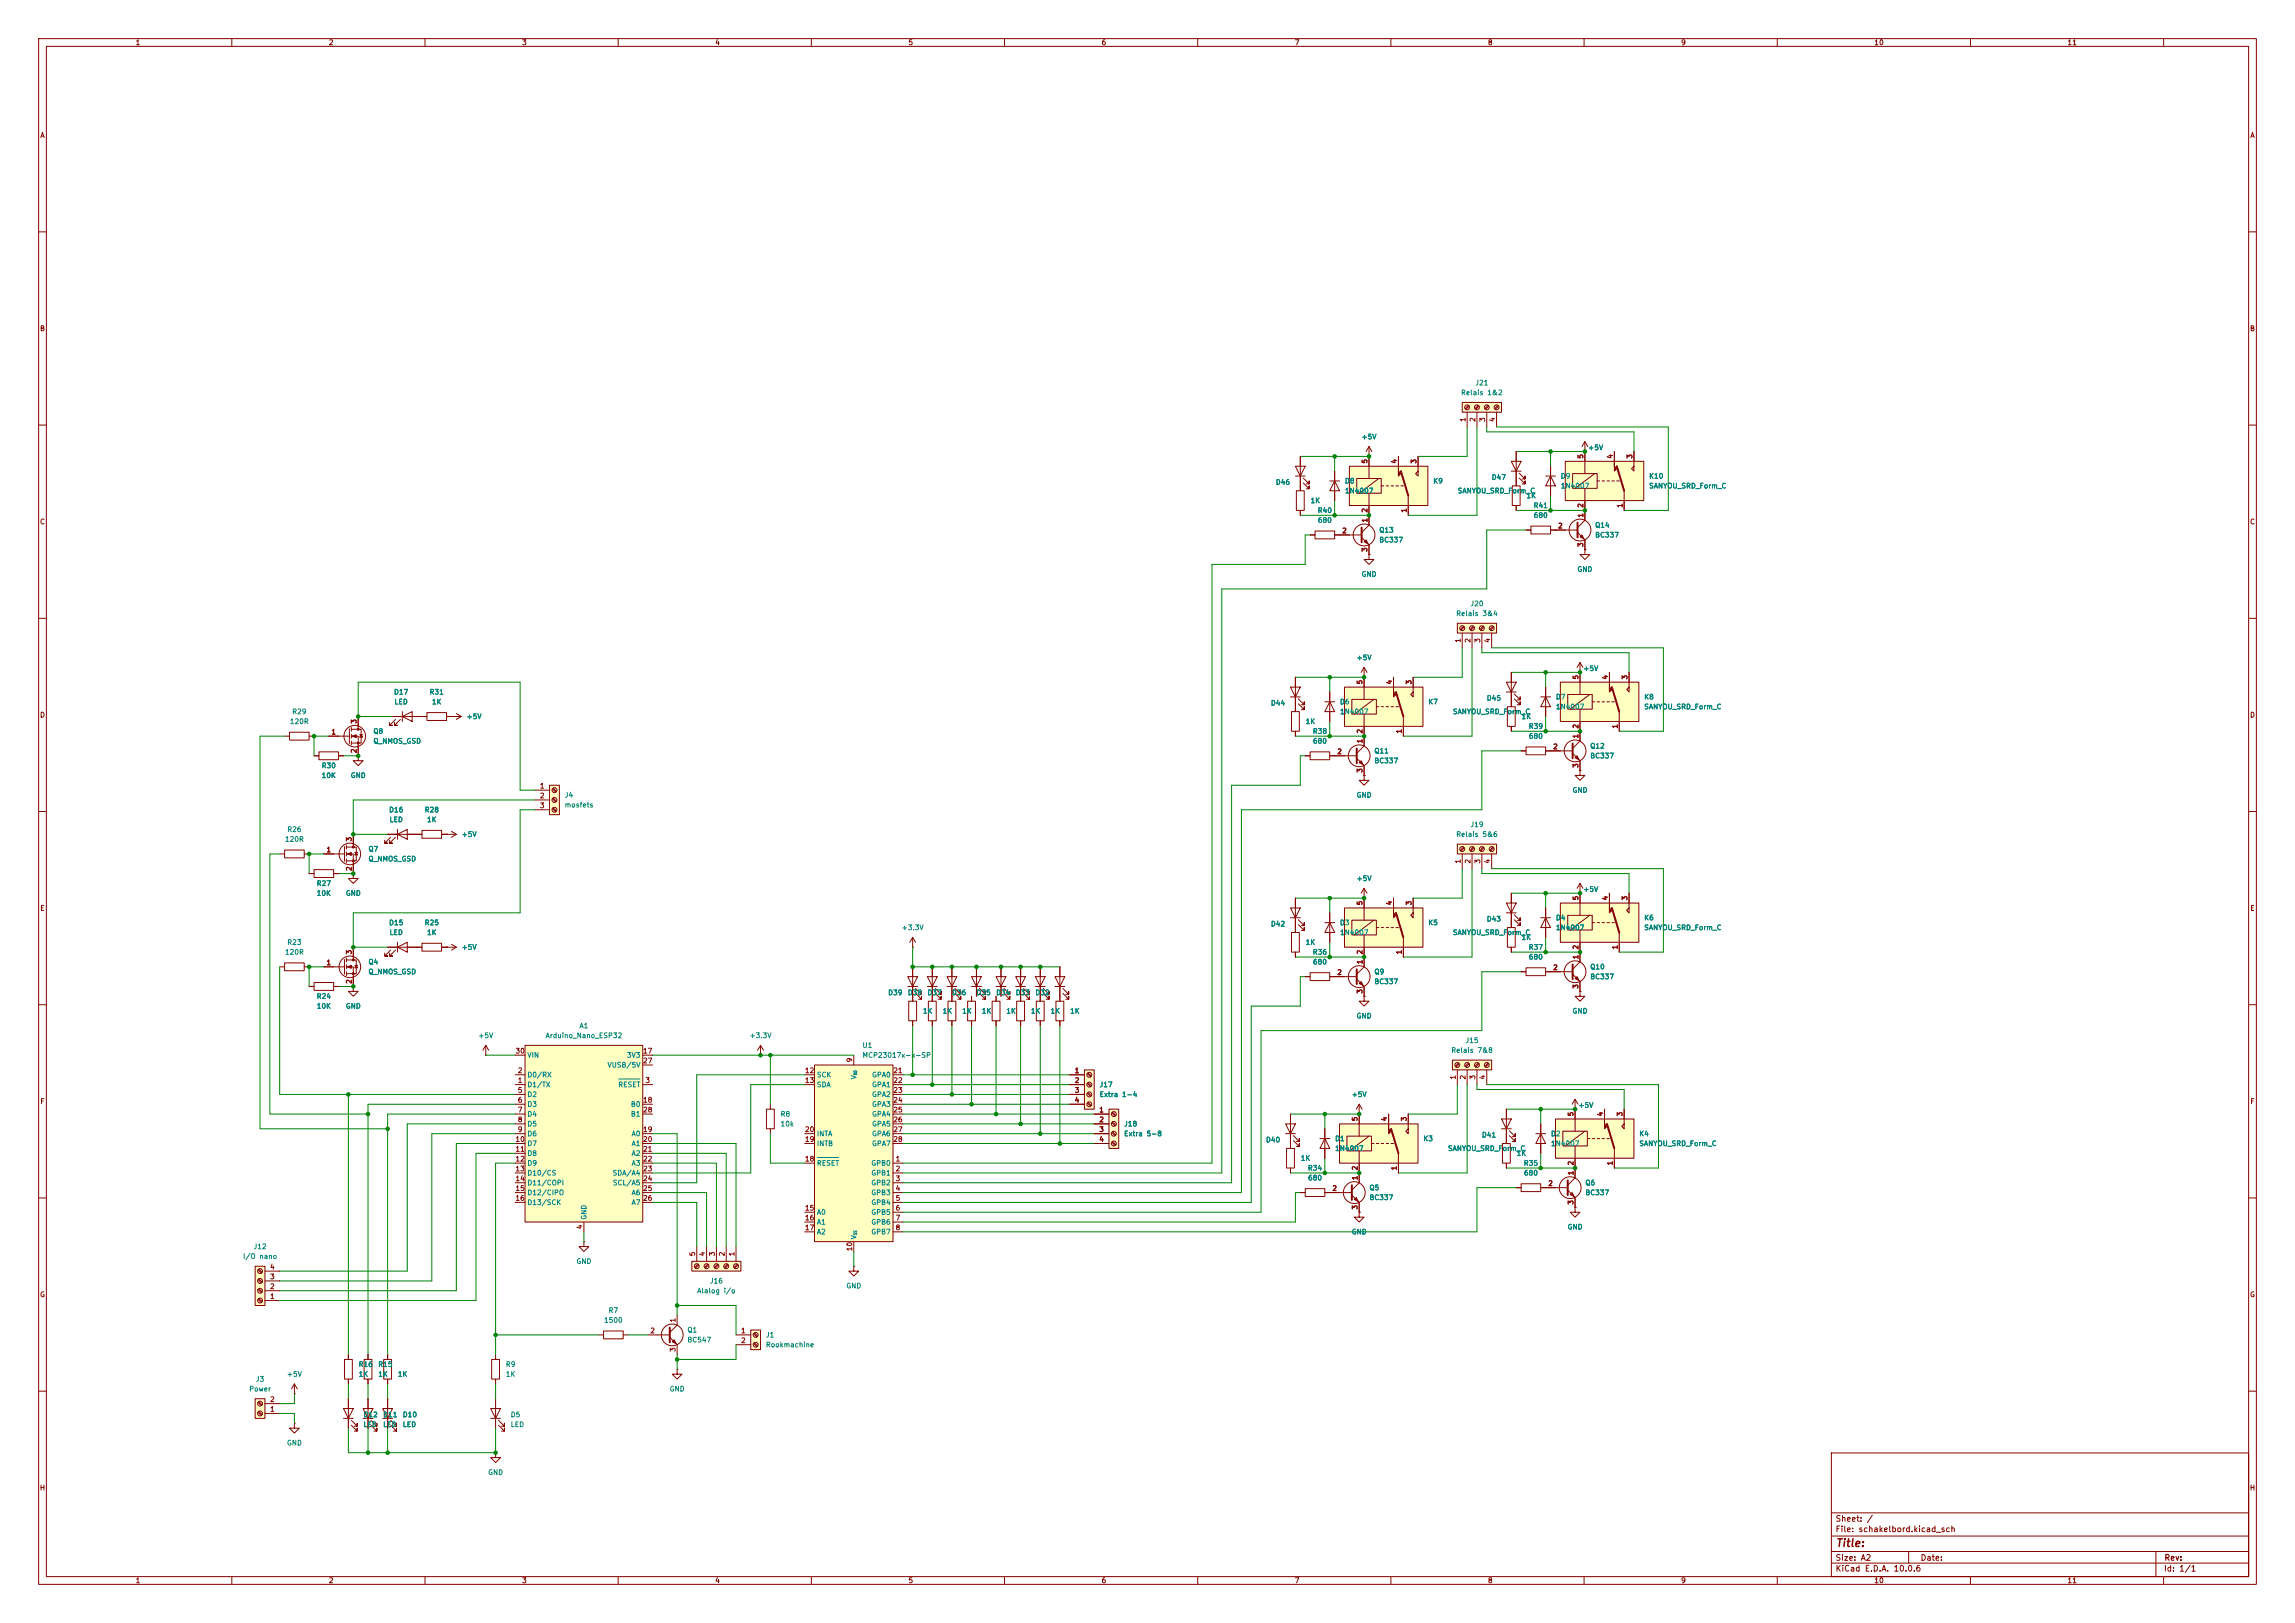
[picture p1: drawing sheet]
<svg xmlns="http://www.w3.org/2000/svg" width="594mm" height="420mm" viewBox="0 0 594 420" stroke-linecap="round" stroke-linejoin="round" font-family="sans-serif">
<defs><g id="words">
<text font-size="2" fill="#840000" x="475" y="400.8">Title:</text>
<g font-size="1.5" fill="#840000">
<text x="475" y="394.1">Sheet: /</text>
<text x="475" y="396.8">File: schakelbord.kicad_sch</text>
<text x="475" y="407">KiCad E.D.A. 10.0.6</text>
<text x="475" y="404.2">Size: A2</text>
<text x="497" y="404.2">Date:</text>
<text x="560" y="407">Id: 1/1</text>
<text x="560.1" y="404.2">Rev:</text>
</g>
<g font-size="1.3" fill="#840000">
<text x="35" y="12">1</text>
<text x="85" y="12">2</text>
<text x="135" y="12">3</text>
<text x="185" y="12">4</text>
<text x="235" y="12">5</text>
<text x="285" y="12">6</text>
<text x="335" y="12">7</text>
<text x="385" y="12">8</text>
<text x="435" y="12">9</text>
<text x="485" y="12">10</text>
<text x="535" y="12">11</text>
<text x="10.3" y="36">A</text>
<text x="582.3" y="36">A</text>
<text x="10.2" y="86">B</text>
<text x="582.2" y="86">B</text>
<text x="379.6" y="109.3" transform="rotate(-90 379.6 109.3)">1</text>
<text x="382.1" y="109.3" transform="rotate(-90 382.1 109.3)">2</text>
<text x="384.7" y="109.3" transform="rotate(-90 384.7 109.3)">3</text>
<text x="387.2" y="109.3" transform="rotate(-90 387.2 109.3)">4</text>
<text x="410.1" y="118.8" transform="rotate(-90 410.1 118.8)">5</text>
<text x="417.7" y="118.8" transform="rotate(-90 417.7 118.8)">4</text>
<text x="422.8" y="118.8" transform="rotate(-90 422.8 118.8)">3</text>
<text x="354.2" y="120.1" transform="rotate(-90 354.2 120.1)">5</text>
<text x="361.8" y="120.1" transform="rotate(-90 361.8 120.1)">4</text>
<text x="366.9" y="120.1" transform="rotate(-90 366.9 120.1)">3</text>
<text x="410.1" y="131.5" transform="rotate(-90 410.1 131.5)">2</text>
<text x="420.2" y="131.5" transform="rotate(-90 420.2 131.5)">1</text>
<text x="10.2" y="136">C</text>
<text x="354.2" y="135.4" transform="rotate(-90 354.2 135.4)">1</text>
<text x="354.2" y="132.8" transform="rotate(-90 354.2 132.8)">2</text>
<text x="364.4" y="132.8" transform="rotate(-90 364.4 132.8)">1</text>
<text x="403.1" y="137">2</text>
<text x="410.1" y="134.1" transform="rotate(-90 410.1 134.1)">1</text>
<text x="582.2" y="136">C</text>
<text x="347.2" y="138.3">2</text>
<text x="354.2" y="143" transform="rotate(-90 354.2 143)">3</text>
<text x="410.1" y="141.7" transform="rotate(-90 410.1 141.7)">3</text>
<text x="378.3" y="166.5" transform="rotate(-90 378.3 166.5)">1</text>
<text x="380.9" y="166.5" transform="rotate(-90 380.9 166.5)">2</text>
<text x="383.4" y="166.5" transform="rotate(-90 383.4 166.5)">3</text>
<text x="385.9" y="166.5" transform="rotate(-90 385.9 166.5)">4</text>
<text x="352.9" y="177.3" transform="rotate(-90 352.9 177.3)">5</text>
<text x="360.5" y="177.3" transform="rotate(-90 360.5 177.3)">4</text>
<text x="365.6" y="177.3" transform="rotate(-90 365.6 177.3)">3</text>
<text x="408.8" y="176" transform="rotate(-90 408.8 176)">5</text>
<text x="416.4" y="176" transform="rotate(-90 416.4 176)">4</text>
<text x="421.5" y="176" transform="rotate(-90 421.5 176)">3</text>
<text x="10.2" y="186">D</text>
<text x="582.2" y="186">D</text>
<text x="85.6" y="190.4">1</text>
<text x="92.6" y="187.4" transform="rotate(-90 92.6 187.4)">3</text>
<text x="352.9" y="190" transform="rotate(-90 352.9 190)">2</text>
<text x="363.1" y="190" transform="rotate(-90 363.1 190)">1</text>
<text x="408.8" y="191.2" transform="rotate(-90 408.8 191.2)">1</text>
<text x="408.8" y="188.7" transform="rotate(-90 408.8 188.7)">2</text>
<text x="419" y="188.7" transform="rotate(-90 419 188.7)">1</text>
<text x="92.6" y="195" transform="rotate(-90 92.6 195)">2</text>
<text x="346" y="195.4">2</text>
<text x="352.9" y="192.5" transform="rotate(-90 352.9 192.5)">1</text>
<text x="401.9" y="194.2">2</text>
<text x="352.9" y="200.1" transform="rotate(-90 352.9 200.1)">3</text>
<text x="408.8" y="198.9" transform="rotate(-90 408.8 198.9)">3</text>
<text x="139.6" y="204.3">1</text>
<text x="139.6" y="206.9">2</text>
<text x="139.6" y="209.4">3</text>
<text x="84.4" y="220.8">1</text>
<text x="91.3" y="217.9" transform="rotate(-90 91.3 217.9)">3</text>
<text x="91.3" y="225.5" transform="rotate(-90 91.3 225.5)">2</text>
<text x="378.3" y="223.6" transform="rotate(-90 378.3 223.6)">1</text>
<text x="380.9" y="223.6" transform="rotate(-90 380.9 223.6)">2</text>
<text x="383.4" y="223.6" transform="rotate(-90 383.4 223.6)">3</text>
<text x="385.9" y="223.6" transform="rotate(-90 385.9 223.6)">4</text>
<text x="408.8" y="233.1" transform="rotate(-90 408.8 233.1)">5</text>
<text x="416.4" y="233.1" transform="rotate(-90 416.4 233.1)">4</text>
<text x="421.5" y="233.1" transform="rotate(-90 421.5 233.1)">3</text>
<text x="10.3" y="236">E</text>
<text x="352.9" y="234.4" transform="rotate(-90 352.9 234.4)">5</text>
<text x="360.5" y="234.4" transform="rotate(-90 360.5 234.4)">4</text>
<text x="365.6" y="234.4" transform="rotate(-90 365.6 234.4)">3</text>
<text x="582.3" y="236">E</text>
<text x="408.8" y="245.8" transform="rotate(-90 408.8 245.8)">2</text>
<text x="419" y="245.8" transform="rotate(-90 419 245.8)">1</text>
<text x="84.4" y="250.1">1</text>
<text x="91.3" y="247.1" transform="rotate(-90 91.3 247.1)">3</text>
<text x="352.9" y="249.7" transform="rotate(-90 352.9 249.7)">1</text>
<text x="352.9" y="247.1" transform="rotate(-90 352.9 247.1)">2</text>
<text x="363.1" y="247.1" transform="rotate(-90 363.1 247.1)">1</text>
<text x="401.9" y="251.3">2</text>
<text x="408.8" y="248.4" transform="rotate(-90 408.8 248.4)">1</text>
<text x="91.3" y="254.7" transform="rotate(-90 91.3 254.7)">2</text>
<text x="346" y="252.6">2</text>
<text x="352.9" y="257.3" transform="rotate(-90 352.9 257.3)">3</text>
<text x="408.8" y="256" transform="rotate(-90 408.8 256)">3</text>
<text x="133.3" y="272.9">30</text>
<text x="166.3" y="272.9">17</text>
<text x="166.3" y="275.5">27</text>
<text x="220.8" y="275.1" transform="rotate(-90 220.8 275.1)">9</text>
<text x="133.9" y="280.5">1</text>
<text x="133.9" y="278">2</text>
<text x="166.9" y="280.5">3</text>
<text x="208.2" y="278">12</text>
<text x="208.2" y="280.5">13</text>
<text x="231.1" y="278">21</text>
<text x="231.1" y="280.5">22</text>
<text x="278" y="278">1</text>
<text x="278" y="280.5">2</text>
<text x="377.1" y="279.5" transform="rotate(-90 377.1 279.5)">1</text>
<text x="379.6" y="279.5" transform="rotate(-90 379.6 279.5)">2</text>
<text x="382.1" y="279.5" transform="rotate(-90 382.1 279.5)">3</text>
<text x="384.7" y="279.5" transform="rotate(-90 384.7 279.5)">4</text>
<text x="10.3" y="286">F</text>
<text x="133.9" y="283.1">5</text>
<text x="133.9" y="285.6">6</text>
<text x="166.3" y="285.6">18</text>
<text x="231.1" y="283.1">23</text>
<text x="231.1" y="285.6">24</text>
<text x="278" y="283.1">3</text>
<text x="278" y="285.6">4</text>
<text x="582.3" y="286">F</text>
<text x="133.9" y="288.2">7</text>
<text x="133.9" y="290.7">8</text>
<text x="133.9" y="293.2">9</text>
<text x="166.3" y="293.2">19</text>
<text x="166.3" y="288.2">28</text>
<text x="208.2" y="293.2">20</text>
<text x="231.1" y="288.2">25</text>
<text x="231.1" y="290.7">26</text>
<text x="231.1" y="293.2">27</text>
<text x="284.4" y="288.2">1</text>
<text x="284.4" y="290.7">2</text>
<text x="284.4" y="293.2">3</text>
<text x="351.7" y="290.3" transform="rotate(-90 351.7 290.3)">5</text>
<text x="359.3" y="290.3" transform="rotate(-90 359.3 290.3)">4</text>
<text x="364.4" y="290.3" transform="rotate(-90 364.4 290.3)">3</text>
<text x="407.5" y="289" transform="rotate(-90 407.5 289)">5</text>
<text x="415.2" y="289" transform="rotate(-90 415.2 289)">4</text>
<text x="420.2" y="289" transform="rotate(-90 420.2 289)">3</text>
<text x="133.3" y="295.8">10</text>
<text x="133.3" y="298.3">11</text>
<text x="166.3" y="295.8">20</text>
<text x="166.3" y="298.3">21</text>
<text x="208.2" y="295.8">19</text>
<text x="231.1" y="295.8">28</text>
<text x="284.4" y="295.8">4</text>
<text x="133.3" y="300.9">12</text>
<text x="133.3" y="303.4">13</text>
<text x="133.3" y="305.9">14</text>
<text x="166.3" y="300.9">22</text>
<text x="166.3" y="303.4">23</text>
<text x="166.3" y="305.9">24</text>
<text x="208.2" y="300.9">18</text>
<text x="231.7" y="300.9">1</text>
<text x="231.7" y="303.4">2</text>
<text x="231.7" y="305.9">3</text>
<text x="351.7" y="305.5" transform="rotate(-90 351.7 305.5)">1</text>
<text x="351.7" y="303" transform="rotate(-90 351.7 303)">2</text>
<text x="361.8" y="303" transform="rotate(-90 361.8 303)">1</text>
<text x="407.5" y="304.3" transform="rotate(-90 407.5 304.3)">1</text>
<text x="407.5" y="301.7" transform="rotate(-90 407.5 301.7)">2</text>
<text x="417.7" y="301.7" transform="rotate(-90 417.7 301.7)">1</text>
<text x="133.3" y="308.5">15</text>
<text x="133.3" y="311">16</text>
<text x="166.3" y="308.5">25</text>
<text x="166.3" y="311">26</text>
<text x="231.7" y="308.5">4</text>
<text x="231.7" y="311">5</text>
<text x="344.7" y="308.5">2</text>
<text x="400.6" y="307.2">2</text>
<text x="407.5" y="311.9" transform="rotate(-90 407.5 311.9)">3</text>
<text x="208.2" y="313.6">15</text>
<text x="208.2" y="316.1">16</text>
<text x="231.7" y="313.6">6</text>
<text x="231.7" y="316.1">7</text>
<text x="351.7" y="313.2" transform="rotate(-90 351.7 313.2)">3</text>
<text x="151" y="318.2" transform="rotate(-90 151 318.2)">4</text>
<text x="208.2" y="318.6">17</text>
<text x="220.8" y="323.9" transform="rotate(-90 220.8 323.9)">10</text>
<text x="231.7" y="318.6">8</text>
<text x="69.8" y="328.8">4</text>
<text x="180.2" y="325.2" transform="rotate(-90 180.2 325.2)">5</text>
<text x="182.7" y="325.2" transform="rotate(-90 182.7 325.2)">4</text>
<text x="185.3" y="325.2" transform="rotate(-90 185.3 325.2)">3</text>
<text x="187.8" y="325.2" transform="rotate(-90 187.8 325.2)">2</text>
<text x="190.4" y="325.2" transform="rotate(-90 190.4 325.2)">1</text>
<text x="10.2" y="336">G</text>
<text x="69.8" y="333.9">2</text>
<text x="69.8" y="331.3">3</text>
<text x="582.2" y="336">G</text>
<text x="69.8" y="336.4">1</text>
<text x="168.2" y="345.3">2</text>
<text x="175.1" y="342.4" transform="rotate(-90 175.1 342.4)">1</text>
<text x="191.7" y="345.3">1</text>
<text x="191.7" y="347.8">2</text>
<text x="175.1" y="350" transform="rotate(-90 175.1 350)">3</text>
<text x="69.8" y="365.6">1</text>
<text x="69.8" y="363.1">2</text>
<text x="10.2" y="386">H</text>
<text x="582.2" y="386">H</text>
<text x="35" y="410">1</text>
<text x="85" y="410">2</text>
<text x="135" y="410">3</text>
<text x="185" y="410">4</text>
<text x="235" y="410">5</text>
<text x="285" y="410">6</text>
<text x="335" y="410">7</text>
<text x="385" y="410">8</text>
<text x="435" y="410">9</text>
<text x="485" y="410">10</text>
<text x="535" y="410">11</text>
</g>
<g font-size="1.3" fill="#008484">
<text x="381.7" y="100">J21</text>
<text x="378" y="102.6">Relais 1&amp;2</text>
<text x="352.3" y="114">+5V</text>
<text x="410.9" y="116.8">+5V</text>
<text x="330.1" y="125.7">D46</text>
<text x="348" y="125.4">D8</text>
<text x="370.8" y="125.4">K9</text>
<text x="386" y="124.5">D47</text>
<text x="403.8" y="124.2">D9</text>
<text x="426.7" y="124.2">K10</text>
<text x="339.1" y="130.5">1K</text>
<text x="348" y="128">1N4007</text>
<text x="377.2" y="128">SANYOU_SRD_Form_C</text>
<text x="395" y="129.2">1K</text>
<text x="396.8" y="131.8">R41</text>
<text x="403.8" y="126.7">1N4007</text>
<text x="426.7" y="126.7">SANYOU_SRD_Form_C</text>
<text x="340.9" y="133">R40</text>
<text x="341" y="135.6">680</text>
<text x="396.8" y="134.3">680</text>
<text x="412.7" y="136.9">Q14</text>
<text x="356.9" y="138.1">Q13</text>
<text x="356.9" y="140.7">BC337</text>
<text x="412.7" y="139.4">BC337</text>
<text x="352.3" y="149.6">GND</text>
<text x="408.1" y="148.3">GND</text>
<text x="376.8" y="159.7">Relais 3&amp;4</text>
<text x="380.4" y="157.2">J20</text>
<text x="351" y="171.1">+5V</text>
<text x="409.7" y="173.9">+5V</text>
<text x="75.5" y="185.1">R29</text>
<text x="101.9" y="180">D17</text>
<text x="102" y="182.6">LED</text>
<text x="111.1" y="180">R31</text>
<text x="111.7" y="182.6">1K</text>
<text x="328.8" y="182.9">D44</text>
<text x="346.7" y="182.6">D6</text>
<text x="346.7" y="185.1">1N4007</text>
<text x="369.6" y="182.6">K7</text>
<text x="375.9" y="185.1">SANYOU_SRD_Form_C</text>
<text x="384.7" y="181.6">D45</text>
<text x="402.6" y="181.3">D7</text>
<text x="402.6" y="183.8">1N4007</text>
<text x="425.4" y="181.3">K8</text>
<text x="425.4" y="183.8">SANYOU_SRD_Form_C</text>
<text x="74.9" y="187.7">120R</text>
<text x="96.5" y="190.2">Q8</text>
<text x="120.6" y="186.4">+5V</text>
<text x="337.8" y="187.7">1K</text>
<text x="339.7" y="190.2">R38</text>
<text x="393.7" y="186.4">1K</text>
<text x="395.5" y="188.9">R39</text>
<text x="395.6" y="191.5">680</text>
<text x="96.5" y="192.7">Q_NMOS_GSD</text>
<text x="339.7" y="192.7">680</text>
<text x="355.6" y="195.3">Q11</text>
<text x="355.6" y="197.8">BC337</text>
<text x="411.5" y="194">Q12</text>
<text x="411.5" y="196.5">BC337</text>
<text x="83.1" y="199.1">R30</text>
<text x="83.1" y="201.6">10K</text>
<text x="90.6" y="201.6">GND</text>
<text x="146" y="206.7">J4</text>
<text x="146" y="209.2">mosfets</text>
<text x="351" y="206.7">GND</text>
<text x="406.9" y="205.4">GND</text>
<text x="74.2" y="215.6">R26</text>
<text x="100.6" y="210.5">D16</text>
<text x="100.7" y="213.1">LED</text>
<text x="109.8" y="210.5">R28</text>
<text x="110.4" y="213.1">1K</text>
<text x="380.4" y="214.3">J19</text>
<text x="73.6" y="218.1">120R</text>
<text x="95.2" y="220.7">Q7</text>
<text x="119.4" y="216.9">+5V</text>
<text x="376.8" y="216.9">Relais 5&amp;6</text>
<text x="95.2" y="223.2">Q_NMOS_GSD</text>
<text x="81.8" y="229.6">R27</text>
<text x="81.8" y="232.1">10K</text>
<text x="89.4" y="232.1">GND</text>
<text x="351" y="228.3">+5V</text>
<text x="409.7" y="231.1">+5V</text>
<text x="100.6" y="239.7">D15</text>
<text x="109.8" y="239.7">R25</text>
<text x="346.7" y="239.7">D3</text>
<text x="369.6" y="239.7">K5</text>
<text x="384.7" y="238.8">D43</text>
<text x="402.6" y="238.5">D4</text>
<text x="425.4" y="238.5">K6</text>
<text x="74.2" y="244.8">R23</text>
<text x="100.7" y="242.3">LED</text>
<text x="110.4" y="242.3">1K</text>
<text x="233.3" y="241">+3.3V</text>
<text x="328.8" y="240">D42</text>
<text x="337.8" y="244.8">1K</text>
<text x="346.7" y="242.3">1N4007</text>
<text x="375.9" y="242.3">SANYOU_SRD_Form_C</text>
<text x="393.7" y="243.5">1K</text>
<text x="402.6" y="241">1N4007</text>
<text x="425.4" y="241">SANYOU_SRD_Form_C</text>
<text x="73.6" y="247.3">120R</text>
<text x="95.2" y="249.9">Q4</text>
<text x="119.4" y="246.1">+5V</text>
<text x="339.7" y="247.3">R36</text>
<text x="339.7" y="249.9">680</text>
<text x="395.5" y="246.1">R37</text>
<text x="395.6" y="248.6">680</text>
<text x="411.5" y="251.2">Q10</text>
<text x="95.2" y="252.4">Q_NMOS_GSD</text>
<text x="229.8" y="257.8">D39</text>
<text x="234.8" y="257.8">D38</text>
<text x="239.9" y="257.8">D37</text>
<text x="246.3" y="257.8">D36</text>
<text x="252.6" y="257.8">D35</text>
<text x="257.7" y="257.8">D34</text>
<text x="262.8" y="257.8">D33</text>
<text x="267.9" y="257.8">D32</text>
<text x="355.6" y="252.4">Q9</text>
<text x="355.6" y="255">BC337</text>
<text x="411.5" y="253.7">BC337</text>
<text x="81.8" y="258.8">R24</text>
<text x="81.8" y="261.3">10K</text>
<text x="89.4" y="261.3">GND</text>
<text x="238.7" y="262.6">1K</text>
<text x="243.8" y="262.6">1K</text>
<text x="248.9" y="262.6">1K</text>
<text x="254" y="262.6">1K</text>
<text x="260.3" y="262.6">1K</text>
<text x="266.7" y="262.6">1K</text>
<text x="271.8" y="262.6">1K</text>
<text x="276.8" y="262.6">1K</text>
<text x="351" y="263.9">GND</text>
<text x="406.9" y="262.6">GND</text>
<text x="123.7" y="268.9">+5V</text>
<text x="141.1" y="268.9">Arduino_Nano_ESP32</text>
<text x="149.9" y="266.4">A1</text>
<text x="193.9" y="268.9">+3.3V</text>
<text x="136.4" y="274">VIN</text>
<text x="162.1" y="274">3V3</text>
<text x="223.1" y="271.5">U1</text>
<text x="223.1" y="274">MCP23017x-x-SP</text>
<text x="375.5" y="272.7">Relais 7&amp;8</text>
<text x="379.2" y="270.2">J15</text>
<text x="136.4" y="281.6">D1/TX</text>
<text x="136.4" y="279.1">D0/RX</text>
<text x="157.1" y="276.6">VUSB/5V</text>
<text x="159.9" y="281.6">RESET</text>
<text x="211.3" y="279.1">SCK</text>
<text x="211.3" y="281.6">SDA</text>
<text x="221.9" y="279.4" transform="rotate(-90 221.9 279.4)">V</text>
<text x="225.6" y="279.1">GPA0</text>
<text x="225.6" y="281.6">GPA1</text>
<text x="284.5" y="281.6">J17</text>
<text x="136.4" y="284.2">D2</text>
<text x="136.4" y="286.7">D3</text>
<text x="163.2" y="286.7">B0</text>
<text x="225.6" y="284.2">GPA2</text>
<text x="225.6" y="286.7">GPA3</text>
<text x="284.5" y="284.2">Extra 1-4</text>
<text x="349.7" y="284.2">+5V</text>
<text x="408.4" y="287">+5V</text>
<text x="136.4" y="289.3">D4</text>
<text x="136.4" y="291.8">D5</text>
<text x="163.2" y="289.3">B1</text>
<text x="201.9" y="289.3">R8</text>
<text x="201.9" y="291.8">10k</text>
<text x="225.6" y="289.3">GPA4</text>
<text x="225.6" y="291.8">GPA5</text>
<text x="290.8" y="291.8">J18</text>
<text x="136.4" y="294.3">D6</text>
<text x="136.4" y="296.9">D7</text>
<text x="136.4" y="299.4">D8</text>
<text x="163.3" y="294.3">A0</text>
<text x="163.3" y="296.9">A1</text>
<text x="163.3" y="299.4">A2</text>
<text x="211.3" y="296.9">INTB</text>
<text x="211.3" y="294.3">INTA</text>
<text x="225.6" y="294.3">GPA6</text>
<text x="225.6" y="296.9">GPA7</text>
<text x="290.8" y="294.3">Extra 5-8</text>
<text x="327.5" y="295.9">D40</text>
<text x="345.4" y="295.6">D1</text>
<text x="345.4" y="298.1">1N4007</text>
<text x="368.3" y="295.6">K3</text>
<text x="374.6" y="298.1">SANYOU_SRD_Form_C</text>
<text x="383.4" y="294.7">D41</text>
<text x="392.4" y="299.4">1K</text>
<text x="401.3" y="294.3">D2</text>
<text x="401.3" y="296.9">1N4007</text>
<text x="424.2" y="294.3">K4</text>
<text x="424.2" y="296.9">SANYOU_SRD_Form_C</text>
<text x="136.4" y="302">D9</text>
<text x="136.4" y="304.5">D10/CS</text>
<text x="158.4" y="304.5">SDA/A4</text>
<text x="163.3" y="302">A3</text>
<text x="211.3" y="302">RESET</text>
<text x="225.4" y="302">GPB0</text>
<text x="225.4" y="304.5">GPB1</text>
<text x="336.5" y="300.7">1K</text>
<text x="338.4" y="303.2">R34</text>
<text x="338.4" y="305.8">680</text>
<text x="394.3" y="302">R35</text>
<text x="394.3" y="304.5">680</text>
<text x="136.4" y="307">D11/COPI</text>
<text x="136.4" y="309.6">D12/CIPO</text>
<text x="158.5" y="307">SCL/A5</text>
<text x="163.3" y="309.6">A6</text>
<text x="225.4" y="307">GPB2</text>
<text x="225.4" y="309.6">GPB3</text>
<text x="354.3" y="308.3">Q5</text>
<text x="354.3" y="310.8">BC337</text>
<text x="410.2" y="307">Q6</text>
<text x="410.2" y="309.6">BC337</text>
<text x="136.4" y="312.1">D13/SCK</text>
<text x="152.1" y="315.7" transform="rotate(-90 152.1 315.7)">GND</text>
<text x="163.3" y="312.1">A7</text>
<text x="211.3" y="314.7">A0</text>
<text x="211.3" y="317.2">A1</text>
<text x="225.4" y="312.1">GPB4</text>
<text x="225.4" y="314.7">GPB5</text>
<text x="225.4" y="317.2">GPB6</text>
<text x="65.5" y="323.5">J12</text>
<text x="211.3" y="319.7">A2</text>
<text x="221.9" y="320.8" transform="rotate(-90 221.9 320.8)">V</text>
<text x="225.4" y="319.7">GPB7</text>
<text x="349.7" y="319.7">GND</text>
<text x="405.6" y="318.5">GND</text>
<text x="62.8" y="326.1">I/O nano</text>
<text x="149.1" y="327.4">GND</text>
<text x="180.3" y="335">Alalog i/o</text>
<text x="183.6" y="332.4">J16</text>
<text x="218.9" y="333.7">GND</text>
<text x="157.4" y="340.1">R7</text>
<text x="156.2" y="342.6">1500</text>
<text x="177.8" y="345.1">Q1</text>
<text x="177.8" y="347.7">BC547</text>
<text x="198.1" y="346.4">J1</text>
<text x="198.1" y="348.9">Rookmachine</text>
<text x="66.1" y="357.8">J3</text>
<text x="74.1" y="356.6">+5V</text>
<text x="92.7" y="354">R16</text>
<text x="92.7" y="356.6">1K</text>
<text x="97.8" y="354">R15</text>
<text x="97.8" y="356.6">1K</text>
<text x="102.9" y="356.6">1K</text>
<text x="130.8" y="354">R9</text>
<text x="130.8" y="356.6">1K</text>
<text x="64.4" y="360.4">Power</text>
<text x="173.2" y="360.4">GND</text>
<text x="94" y="367">D12</text>
<text x="94" y="369.6">LED</text>
<text x="99" y="367">D11</text>
<text x="99" y="369.6">LED</text>
<text x="104.1" y="367">D10</text>
<text x="104.1" y="369.6">LED</text>
<text x="132.1" y="367">D5</text>
<text x="132.1" y="369.6">LED</text>
<text x="74.1" y="374.3">GND</text>
<text x="126.2" y="382">GND</text>
</g>
<g font-size=".8" fill="#008484">
<text x="222" y="278.3" transform="rotate(-90 222 278.3)">DD</text>
<text x="222" y="319.7" transform="rotate(-90 222 319.7)">SS</text>
</g>
</g></defs>
<g fill="none" stroke="#840000" stroke-width=".26">
<path d="M10 10h574v400h-574zM12 12h570v396h-570zM60 10v2M110 10v2M160 10v2M210 10v2M260 10v2M310 10v2M360 10v2M410 10v2M460 10v2M510 10v2"/>
<path d="M560 10v2M10 60h2M582 60h2M10 110h2M582 110h2M10 160h2M334 177.8h2.5l-1.2 2.5zM335.3 175.3v8.9M344.2 179.1v7.6M582 160h2M85.1 190.5h5.3M90.4 188.6v3.8"/>
<path d="M90.9 188.7h2.6v3.6h-2.6M90.9 190.5h1.8v5.1M90.9 188.2v1M90.9 190v1M90.9 191.8v1M92.7 185.4v3.3M93.1 190.1h.8M93.5 190.1l.4 .7h-.8zM334 180.3h2.5M334.3 184.2h2v5h-2zM335.3 189.2v1.3M336 182.1l1.6 1.5v-.7v.7h-.8"/>
<path d="M336 180.8l1.6 1.6v-.8v.8h-.8M337.8 195.6h1.3M339.1 194.6h5.1v2h-5.1zM342.9 181.6h2.5M344.2 181.6l1.2 2.6h-2.5zM344.2 195.6h7M351.2 196.2l1.9 1.9v2.6M353.1 190.5v2.5l-1.9 1.9M10 210h2M73.7 220h5v2h-5zM353.1 200.7v1.2h1.2l-1.2 1.3-1.3-1.3h1.3M353.1 200.7h.1"/>
<path d="M582 210h2M72.4 221h1.3M78.7 221h1.3M72.4 250.2h1.3M73.7 249.2h5v2h-5zM78.7 250.2h1.3M80 255.3h1.3M81.3 254.3h5.1v2h-5.1zM83.8 250.2h5.4M86.4 255.3h1.2M89.2 248.3v3.8M89.7 248.4h2.5v3.6h-2.5"/>
<path d="M89.7 250.2h1.7v5.1M89.7 247.9v1M89.7 249.7v1M89.7 251.5v1M91.4 255.3v1.2h1.3l-1.3 1.3-1.2-1.3h1.2M91.4 255.3h.1M91.4 245.1v3.3M91.8 249.8h.8M92.2 249.8l.4 .6h-.8zM100.3 245.1h7.6M101.1 245.9l-1.5 1.5h.7h-.7v-.8M102.4 245.9l-1.6 1.5h.8h-.8v-.8"/>
<path d="M102.9 245.1l2.5-1.3v2.6zM102.9 243.8v2.6M10 260h2M125.7 273.1h.1M125.7 270.5l-.7 1.3M125.7 270.5l.8 1.3M125.7 270.5v2.6M582 260h2M10 310h2M582 310h2M151.1 321.3v1.3h1.3l-1.3 1.3-1.2-1.3h1.2M151.1 321.3h.1"/>
<path d="M154.9 345.4h1.3M156.2 344.4h5.1v2.1h-5.1zM161.3 345.4h1.3M167.6 345.4h5.8M173.4 346.1l1.9 1.9v2.5M175.3 354.3v1.3h1.2l-1.2 1.3-1.3-1.3h1.3M175.3 354.3h.1M175.3 340.4v2.5l-1.9 1.9M10 360h2M474 376h108v32h-108zM582 360h2M474 397.5h108"/>
<path d="M474 391.5h108M60 408v2M110 408v2M160 408v2M210 408v2M260 408v2M310 408v2M360 408v2M410 408v2M460 408v2M474 404.5h108M474 401.5h108"/>
<path d="M494 401.5v3M510 408v2M558 401.5v6.5M560 408v2"/>
<circle cx="91.8" cy="190.5" r="2.79"/>
<circle cx="351.8" cy="195.6" r="2.82"/>
<circle cx="90.6" cy="250.2" r="2.79"/>
<circle cx="174" cy="345.4" r="2.82"/>
</g>
<g fill="#840000" stroke="#840000" stroke-width=".26">
<path d="M91.2 190.5l1-.4v.8z"/>
<path d="M351.8 197.4l.5-.5 .5 1z"/>
<path d="M89.9 250.2l1-.4v.8z"/>
<path d="M174 347.2l.5-.5 .5 1z"/>
<circle cx="92.7" cy="188.7" r=".25"/>
<circle cx="92.7" cy="192.3" r=".25"/>
<circle cx="91.4" cy="248.4" r=".25"/>
<circle cx="91.4" cy="252" r=".25"/>
</g>
<path d="M351.2 193.7v3.8M173.4 343.5v3.8" fill="none" stroke="#840000" stroke-width=".51"/>
<path d="M135.9 270.5h30.5v45.7h-30.5z" fill="#ffffc2"/>
<g fill="none" stroke="#840000" stroke-width=".26">
<path d="M133.3 278.1h2.6M133.3 273.1h2.6M135.9 270.5h30.5v45.7h-30.5zM166.4 273.1h2.5M166.4 275.6h2.5M133.3 280.7h2.6M133.3 283.2h2.6M133.3 285.8h2.6M133.3 288.3h2.6M133.3 290.8h2.6M133.3 293.4h2.6M133.3 295.9h2.6"/>
<path d="M133.3 298.5h2.6M166.4 280.7h2.5M166.4 285.8h2.5M166.4 288.3h2.5M166.4 293.4h2.5M166.4 295.9h2.5M166.4 298.5h2.5M133.3 301h2.6M133.3 303.5h2.6M133.3 306.1h2.6M133.3 308.6h2.6M133.3 311.2h2.6"/>
<path d="M151.1 316.2v2.6M166.4 301h2.5M166.4 303.5h2.5M166.4 306.1h2.5M166.4 308.6h2.5M166.4 311.2h2.5M76.2 368.3v1.3h1.3l-1.3 1.2-1.3-1.2h1.3M76.2 368.3h.1"/>
</g>
<path d="M160.1 279.2h5.5" fill="none" stroke="#008484" stroke-width=".26"/>
<path d="M66 362h2.6v5h-2.6z" fill="#ffffc2"/>
<g fill="none" stroke="#840000" stroke-width=".26">
<path d="M66 362h2.6v5h-2.6zM66.8 365.4l.9 .9M66.8 362.9l.9 .8M67 365.3l.8 .8M67 362.7l.8 .9M68.6 365.8h3.8M68.6 363.2h3.8"/>
<circle cx="67.3" cy="365.8" r=".63"/>
<circle cx="67.3" cy="363.2" r=".63"/>
</g>
<path d="M377.2 161.3h10.1v2.5h-10.1z" fill="#ffffc2"/>
<g fill="none" stroke="#840000" stroke-width=".26">
<path d="M377.2 161.3h10.1v2.5h-10.1zM378.5 163.8v3.8M378.8 162.1l-.8 .8M379 162.2l-.9 .9M381 163.8v3.8M381.3 162.1l-.8 .8M381.5 162.2l-.8 .9M383.5 163.8v3.8M383.9 162.1l-.9 .8M384 162.2l-.8 .9M386.1 163.8v3.8M386.4 162.1l-.8 .8"/>
<path d="M386.6 162.2l-.9 .9M88.9 364.5h2.5l-1.2 2.5zM88.9 367h2.5M90.2 362v7.6M90.9 368.8l1.6 1.5v-.7v.7h-.8M90.9 367.5l1.6 1.6v-.8v.8h-.8"/>
<circle cx="378.5" cy="162.6" r=".63"/>
<circle cx="381" cy="162.6" r=".63"/>
<circle cx="383.5" cy="162.6" r=".63"/>
<circle cx="386.1" cy="162.6" r=".63"/>
</g>
<path d="M348 177.8h20.3v10.2h-20.3z" fill="#ffffc2"/>
<g fill="none" stroke="#840000" stroke-width=".26">
<path d="M348 177.8h20.3v10.2h-20.3zM353.1 175.3h.1M353.1 172.7v8.3M353.1 172.7l-.8 1.3M353.1 172.7l.7 1.3M360.7 175.3v2.5M365.8 175.3v5l-.7-.6 .7-.6M349.9 181h6.3v3.8h-6.3zM353.1 184.8v5.7M355.6 181l-5.1 3.8M356.2 182.9h.7M357.5 182.9h.6"/>
<path d="M358.8 182.9h.6M360 182.9h.7M361.3 182.9h.6M363.2 185.4v5.1M393.7 194.3h1.3M395 193.3h5v2h-5zM400 194.3h7M407 194.9l1.9 2v2.5M408.9 199.4v1.3h1.3l-1.3 1.2-1.2-1.2h1.2M408.9 199.4h.1M408.9 189.2v2.6l-1.9 1.9M76.2 358.1l-.8 1.3"/>
<path d="M76.2 358.1l.8 1.3M76.2 358.1v2.6M99.3 351.8h2v5.1h-2zM100.3 350.5v1.3M100.3 356.9v1.2M76.2 360.7h.1M94 364.5h2.5l-1.3 2.5zM94 367h2.5M95.2 362v7.6M96 368.8l1.5 1.5v-.7v.7h-.7M96 367.5l1.5 1.6v-.8v.8h-.7"/>
<circle cx="407.7" cy="194.3" r="2.82"/>
</g>
<path d="M361.3 179.1l1.9 6.3M407 192.4v3.8" fill="none" stroke="#840000" stroke-width=".51"/>
<g fill="#840000" stroke="#840000" stroke-width=".26">
<path d="M360.7 177.8v1.3l.6 .6-.6 .6z"/>
<path d="M407.7 196.1l.5-.5 .5 1z"/>
</g>
<path d="M66 327.7h2.6v10.1h-2.6z" fill="#ffffc2"/>
<g fill="none" stroke="#840000" stroke-width=".26">
<path d="M397.5 293.4h2.5M398.8 293.4l1.2 2.5h-2.5zM398.8 290.8v7.7M351.8 313.7v1.3h1.3l-1.3 1.2-1.3-1.2h1.3M351.8 313.7h.1M400 307.3h5.8M405.8 308l1.9 1.9v2.5M407.7 312.4v1.3h1.2l-1.2 1.3-1.3-1.3h1.3M407.7 312.4h.1M407.7 302.3v2.5l-1.9 1.9M66 327.7h2.6v10.1h-2.6zM66.8 336.2l.9 .9"/>
<path d="M66.8 333.7l.9 .8M66.8 331.1l.9 .9M66.8 328.6l.9 .8M67 336l.8 .9M67 333.5l.8 .8M67 331l.8 .8M67 328.4l.8 .9M68.6 336.6h3.8M68.6 334h3.8M68.6 331.5h3.8M68.6 328.9h3.8M89.2 351.8h2v5.1h-2z"/>
<path d="M90.2 350.5v1.3M90.2 356.9v1.2M94.2 351.8h2.1v5.1h-2.1zM95.2 350.5v1.3M95.2 356.9v1.2M127.3 351.8h2v5.1h-2zM128.3 350.5v1.3M128.3 356.9v1.2M99.1 364.5h2.5l-1.3 2.5zM99.1 367h2.5M100.3 362v7.6M101.1 368.8l1.5 1.5v-.7v.7h-.7"/>
<path d="M101.1 367.5l1.5 1.6v-.8v.8h-.7M127 364.5h2.5l-1.2 2.5zM127 367h2.5M128.3 375.9v1.3h1.2l-1.2 1.3-1.3-1.3h1.3M128.3 375.9h.1M128.3 362v7.6M129 368.8l1.6 1.5v-.7v.7h-.8M129 367.5l1.6 1.6v-.8v.8h-.8"/>
<circle cx="406.4" cy="307.3" r="2.82"/>
<circle cx="67.3" cy="328.9" r=".63"/>
<circle cx="67.3" cy="331.5" r=".63"/>
<circle cx="67.3" cy="334" r=".63"/>
<circle cx="67.3" cy="336.5" r=".63"/>
</g>
<path d="M405.8 305.4v3.8" fill="none" stroke="#840000" stroke-width=".51"/>
<path d="M406.4 309.1l.5-.5 .5 1z" fill="#840000" stroke="#840000" stroke-width=".26"/>
<path d="M346.7 290.8h20.3v10.2h-20.3z" fill="#ffffc2"/>
<g fill="none" stroke="#840000" stroke-width=".26">
<path d="M346.7 290.8h20.3v10.2h-20.3zM348.6 294h6.4v3.8h-6.4zM351.8 288.3v5.7M351.8 297.8v8.3l-1.9 1.9M354.3 294l-5.1 3.8M355 295.9h.6M356.2 295.9h.7M357.5 295.9h.6M358.8 295.9h.6M359.4 288.3v2.5M360 295.9h.7M361.9 298.5v5"/>
<path d="M364.5 288.3v5.1l-.6-.7 .6-.6M344.2 308.6h5.7M349.9 309.2l1.9 2v2.5"/>
<circle cx="350.5" cy="308.6" r="2.82"/>
</g>
<path d="M360 292.1l1.9 6.4M349.9 306.7v3.8" fill="none" stroke="#840000" stroke-width=".51"/>
<g fill="#840000" stroke="#840000" stroke-width=".26">
<path d="M359.4 290.8v1.3l.6 .6-.6 .7z"/>
<path d="M350.5 310.4l.5-.5 .5 1z"/>
</g>
<path d="M142.2 203.2h2.6v7.6h-2.6z" fill="#ffffc2"/>
<g fill="none" stroke="#840000" stroke-width=".26">
<path d="M400 123.2h2.6M401.3 123.2l1.3 2.5h-2.6zM401.3 120.7v7.6M402.6 137.2h5.7M408.3 137.8l1.9 1.9v2.5M410.2 132.1v2.5l-1.9 1.9M410.2 142.2v1.3h1.3l-1.3 1.3-1.3-1.3h1.3M410.2 142.2h.1M389.9 176.5h2.5l-1.2 2.6zM389.9 179.1h2.5M391.2 174v7.6M391.9 179.6l1.5 1.5v-.8v.8h-.7"/>
<path d="M400 177.8v7.6M73.7 190.5h1.2M74.9 189.5h5.1v2h-5.1zM80 190.5h1.3M81.3 195.6h1.2M82.5 194.6h5.1v2h-5.1zM87.6 195.6h1.3M92.7 195.6v1.3h1.3l-1.3 1.2-1.3-1.2h1.3M92.7 195.6h.1M101.6 185.4h8.9M102.4 186.2l-1.6 1.5h.8h-.8v-.8M103.6 186.2l-1.5 1.5h.8h-.8v-.8"/>
<path d="M104.1 185.4l2.6-1.2v2.5zM104.1 184.2v2.5M110.5 184.4h5.1v2h-5.1zM115.6 185.4h3.8M116.8 185.4h.1M118.1 184.7l1.3 .7M119.4 185.4l-1.3 .8M391.9 180.8l1.5 1.6v-.8v.8h-.7M398.8 180.3h2.5M400 180.3l1.3 2.6h-2.5zM89.2 219.1v3.8M89.7 219.2h2.5v3.6h-2.5"/>
<path d="M89.7 218.7v1M91.4 215.9v3.3M100.3 215.9h8.9M101.1 216.7l-1.5 1.5h.7h-.7v-.8M102.4 216.7l-1.6 1.5h.8h-.8v-.8M102.9 215.9l2.5-1.3v2.6zM102.9 214.6v2.6M109.2 214.9h5.1v2h-5.1zM114.3 215.9h3.8M115.6 215.9h.1M116.8 215.1l1.3 .8M118.1 215.9l-1.3 .8"/>
<path d="M138.4 204.5h3.8M138.4 207h3.8M138.4 209.6h3.8M142.2 203.2h2.6v7.6h-2.6zM143 204.1l.8 .9M143 206.7l.8 .8M143 209.2l.8 .9M143.2 204l.8 .8M143.2 206.5l.8 .8M143.2 209l.8 .9M80 226.1h1.3M81.3 225h5.1v2.1h-5.1z"/>
<path d="M83.8 221h5.4M86.4 226.1h1.2M89.7 221h1.7v5.1M89.7 220.5v1M89.7 222.3v1M91.4 226.1v1.2h1.3l-1.3 1.3-1.2-1.3h1.2M91.4 226.1h.1M91.8 220.6h.8M92.2 220.6l.4 .6h-.8zM107.9 245.1h1.3M109.2 244.1h5.1v2h-5.1zM114.3 245.1h3.8"/>
<path d="M115.6 245.1h.1M116.8 244.3l1.3 .8M118.1 245.1l-1.3 .8M240 252.7h2.6l-1.3 2.6zM240 255.3h2.6M241.3 250.2v7.6M242.1 257l1.5 1.6v-.8v.8h-.8M242.1 255.8l1.5 1.5v-.8v.8h-.8M388.6 289.6h2.6l-1.3 2.5zM388.6 292.1h2.6M388.9 295.9h2v5.1h-2zM389.9 287v8.9"/>
<path d="M390.7 293.9l1.5 1.5v-.8v.8h-.8M390.7 292.6l1.5 1.5v-.7v.7h-.8M389.9 301v1.3M392.4 307.3h1.3M393.7 306.3h5.1v2.1h-5.1zM398.8 307.3h1.2M221 327.7v1.2h1.2l-1.2 1.3-1.3-1.3h1.3M221 327.7h.1"/>
<circle cx="408.9" cy="137.2" r="2.82"/>
<circle cx="143.5" cy="204.5" r=".63"/>
<circle cx="143.5" cy="207" r=".63"/>
<circle cx="143.5" cy="209.5" r=".63"/>
<circle cx="90.6" cy="221" r="2.79"/>
</g>
<path d="M408.3 135.3v3.8" fill="none" stroke="#840000" stroke-width=".51"/>
<g fill="#840000" stroke="#840000" stroke-width=".26">
<path d="M409.4 138.4l.6 1-1.1-.5z"/>
<path d="M89.9 221l1-.4v.8z"/>
<circle cx="91.4" cy="219.2" r=".25"/>
<circle cx="91.4" cy="222.8" r=".25"/>
</g>
<path d="M210.8 275.6h20.3v45.7h-20.3z" fill="#ffffc2"/>
<g fill="none" stroke="#840000" stroke-width=".26">
<path d="M410.2 116.8h.1M410.2 114.3l-.8 1.3M410.2 114.3l.8 1.3M410.2 114.3v2.5M234.9 252.7h2.6l-1.3 2.6zM234.9 255.3h2.6M236.2 250.2v7.6M237 257l1.5 1.6v-.8v.8h-.8M237 255.8l1.5 1.5v-.8v.8h-.8M208.3 278.1h2.5M210.8 275.6h20.3v45.7h-20.3zM221 273.1v2.5"/>
<path d="M231.1 278.1h2.6M208.3 280.7h2.5M208.3 295.9h2.5M208.3 293.4h2.5M231.1 280.7h2.6M231.1 295.9h2.6M231.1 293.4h2.6M231.1 283.2h2.6M231.1 285.8h2.6M231.1 288.3h2.6M231.1 290.8h2.6M208.3 301h2.5"/>
<path d="M208.3 313.7h2.5M208.3 316.2h2.5M208.3 318.8h2.5M231.1 301h2.6M231.1 303.5h2.6M231.1 306.1h2.6M231.1 308.6h2.6M231.1 311.2h2.6M231.1 313.7h2.6M231.1 316.2h2.6M231.1 318.8h2.6M221 321.3v2.6"/>
</g>
<path d="M211.6 299.5h5.4" fill="none" stroke="#008484" stroke-width=".26"/>
<path d="M179.1 326.4h12.7v2.5h-12.7z" fill="#ffffc2"/>
<g fill="none" stroke="#840000" stroke-width=".26">
<path d="M179.1 326.4h12.7v2.5h-12.7zM180.3 322.6v3.8M180.7 327.1l-.9 .9M180.8 327.3l-.8 .9M182.9 322.6v3.8M183.2 327.1l-.8 .9M183.4 327.3l-.9 .9M185.4 322.6v3.8M185.8 327.1l-.9 .9M185.9 327.3l-.8 .9M188 322.6v3.8M188.3 327.1l-.8 .9"/>
<path d="M188.5 327.3l-.9 .9M190.5 322.6v3.8M190.8 327.1l-.8 .9M191 327.3l-.8 .9"/>
<circle cx="180.3" cy="327.7" r=".63"/>
<circle cx="182.9" cy="327.7" r=".63"/>
<circle cx="185.4" cy="327.7" r=".63"/>
<circle cx="188" cy="327.7" r=".63"/>
<circle cx="190.5" cy="327.7" r=".63"/>
</g>
<path d="M405.1 119.4h20.3v10.1h-20.3z" fill="#ffffc2"/>
<g fill="none" stroke="#840000" stroke-width=".26">
<path d="M405.1 119.4h20.3v10.1h-20.3zM410.2 116.8v5.8M417.8 116.8v2.6M422.9 116.8v5.1l-.6-.6 .6-.6M407 122.6h6.4v3.8h-6.4zM410.2 126.4v5.7M412.7 122.6l-5 3.8M413.4 124.5h.6M414.7 124.5h.6M415.9 124.5h.7M417.2 124.5h.6M418.5 124.5h.6"/>
<path d="M420.4 127v5.1"/>
</g>
<path d="M418.5 120.7l1.9 6.3" fill="none" stroke="#840000" stroke-width=".51"/>
<path d="M417.8 119.4v1.3l.7 .6-.7 .6z" fill="#840000" stroke="#840000" stroke-width=".26"/>
<path d="M194.3 344.2h2.5v5.1h-2.5z" fill="#ffffc2"/>
<g fill="none" stroke="#840000" stroke-width=".26">
<path d="M408.9 174h.1M408.9 171.5l-.7 1.2M408.9 171.5l.8 1.2M408.9 171.5v2.5M196.8 273.1h.1M196.8 270.5l-.7 1.3M196.8 270.5l.8 1.3M196.8 270.5v2.6M198.4 287h2v5.1h-2zM199.4 285.8v1.2M199.4 292.1v1.3M190.5 345.4h3.8"/>
<path d="M190.5 348h3.8M194.3 344.2h2.5v5.1h-2.5zM195 345.1l.9 .8M195 347.6l.9 .9M195.2 344.9l.9 .9M195.2 347.5l.9 .8"/>
<circle cx="195.6" cy="345.4" r=".63"/>
<circle cx="195.6" cy="348" r=".63"/>
</g>
<path d="M403.9 176.5h20.3v10.2h-20.3z" fill="#ffffc2"/>
<g fill="none" stroke="#840000" stroke-width=".26">
<path d="M403.9 176.5h20.3v10.2h-20.3zM405.8 179.7h6.3v3.8h-6.3zM408.9 174v5.7M411.5 179.7l-5.1 3.8M416.6 174v2.5M421.6 174v5.1l-.6-.7 .6-.6M390.1 182.9h2.1v5.1h-2.1zM391.2 181.6v1.3M391.2 188v1.2M408.9 183.5v5.7M412.1 181.6h.6M413.4 181.6h.6"/>
<path d="M414.7 181.6h.6M415.9 181.6h.7M417.2 181.6h.6M419.1 184.2v5M353.1 232.4h.1M353.1 229.9l-.8 1.2M353.1 229.9l.7 1.2M353.1 229.9v2.5M408.9 231.1h.1M408.9 228.6v2.5M408.9 228.6l-.7 1.3M408.9 228.6l.8 1.3"/>
<path d="M236.2 245.1h.1M236.2 242.6l-.7 1.2M236.2 242.6l.8 1.2M236.2 242.6v2.5M345.4 252.7h5.8M351.2 253.4l1.9 1.9v2.5M353.1 257.8v1.3h1.2l-1.2 1.3-1.3-1.3h1.3M353.1 257.8h.1M353.1 247.7v2.5l-1.9 1.9M341.6 294.6h2.6M342.9 294.6l1.3 2.6h-2.6zM342.9 292.1v7.6"/>
<path d="M351.8 288.3h.1M351.8 285.8l-.8 1.2M351.8 285.8l.8 1.2M351.8 285.8v2.5"/>
<circle cx="351.8" cy="252.7" r="2.82"/>
</g>
<path d="M417.2 177.8l1.9 6.4M351.2 250.8v3.8" fill="none" stroke="#840000" stroke-width=".51"/>
<g fill="#840000" stroke="#840000" stroke-width=".26">
<path d="M416.6 176.5v1.3l.6 .6-.6 .7z"/>
<path d="M351.8 254.5l.5-.5 .5 1z"/>
</g>
<path d="M403.9 233.7h20.3v10.1h-20.3z" fill="#ffffc2"/>
<g fill="none" stroke="#840000" stroke-width=".26">
<path d="M398.8 237.5h2.5M400 237.5l1.3 2.5h-2.5zM400 235v7.6M403.9 233.7h20.3v10.1h-20.3zM405.8 236.9h6.3v3.8h-6.3zM408.9 231.1v5.8M411.5 236.9l-5.1 3.8M412.1 238.8h.6M413.4 238.8h.6M414.7 238.8h.6M415.9 238.8h.7M416.6 231.1v2.6"/>
<path d="M417.2 238.8h.6M421.6 231.1v5.1l-.6-.6 .6-.6M337.8 252.7h1.3M339.1 251.7h5.1v2h-5.1zM344.2 252.7h1.2M401.3 251.5h5.7M407 252.1l1.9 1.9v2.5M408.9 256.5v1.3h1.3l-1.3 1.3-1.2-1.3h1.2M408.9 256.5h.1M408.9 240.7v8.2l-1.9 1.9M419.1 241.3v5.1M332.7 290.8h2.6l-1.3 2.6z"/>
<path d="M332.7 293.4h2.6M333 297.2h2v5.1h-2zM334 288.3v8.9M334.8 295.1l1.5 1.6v-.8v.8h-.8M334.8 293.9l1.5 1.5v-.8v.8h-.8M334 302.3v1.2M336.5 308.6h1.3M337.8 307.6h5.1v2h-5.1zM342.9 308.6h1.3"/>
<circle cx="407.7" cy="251.5" r="2.82"/>
</g>
<path d="M417.2 235l1.9 6.3M407 249.6v3.8" fill="none" stroke="#840000" stroke-width=".51"/>
<g fill="#840000" stroke="#840000" stroke-width=".26">
<path d="M416.6 233.7v1.3l.6 .6-.6 .6z"/>
<path d="M407.7 253.2l.5-.5 .5 1z"/>
</g>
<path d="M375.9 274.3h10.2v2.6h-10.2z" fill="#ffffc2"/>
<g fill="none" stroke="#840000" stroke-width=".26">
<path d="M334 235h2.5l-1.2 2.5zM334 237.5h2.5M335.3 232.4v7.6M336 239.3l1.6 1.5v-.8v.8h-.8M336 238l1.6 1.5v-.7v.7h-.8M342.9 238.8h2.5M344.2 238.8l1.2 2.5h-2.5zM344.2 236.2v7.6M375.9 274.3h10.2v2.6h-10.2zM377.2 276.9v3.8M377.5 275.1l-.8 .8M377.7 275.3l-.8 .8"/>
<path d="M379.7 276.9v3.8M380.1 275.1l-.9 .8M380.2 275.3l-.8 .8M382.3 276.9v3.8M382.6 275.1l-.8 .8M382.8 275.3l-.9 .8M384.8 276.9v3.8M385.1 275.1l-.8 .8M385.3 275.3l-.8 .8"/>
<circle cx="377.2" cy="275.6" r=".63"/>
<circle cx="379.7" cy="275.6" r=".63"/>
<circle cx="382.3" cy="275.6" r=".63"/>
<circle cx="384.8" cy="275.6" r=".63"/>
</g>
<path d="M402.6 289.6h20.3v10.1h-20.3z" fill="#ffffc2"/>
<g fill="none" stroke="#840000" stroke-width=".26">
<path d="M402.6 289.6h20.3v10.1h-20.3zM404.5 292.7h6.3v3.8h-6.3zM407.7 287h.1M407.7 284.5v8.2M407.7 296.5v5.8M407.7 284.5l-.8 1.3M407.7 284.5l.7 1.3M410.2 292.7l-5.1 3.8M410.8 294.6h.7M412.1 294.6h.6M413.4 294.6h.6M414.7 294.6h.6"/>
<path d="M415.3 287v2.6M415.9 294.6h.7M417.8 297.2v5.1M420.4 287v5.1l-.7-.6 .7-.7"/>
</g>
<path d="M415.9 290.8l1.9 6.4" fill="none" stroke="#840000" stroke-width=".51"/>
<path d="M415.3 289.6v1.2l.6 .7-.6 .6z" fill="#840000" stroke="#840000" stroke-width=".26"/>
<path d="M348 235h20.3v10.1h-20.3z" fill="#ffffc2"/>
<g fill="none" stroke="#840000" stroke-width=".26">
<path d="M348 235h20.3v10.1h-20.3zM349.9 238.1h6.3v3.8h-6.3zM353.1 232.4v5.7M355.6 238.1l-5.1 3.8M360.7 232.4v2.6M365.8 232.4v5.1l-.7-.6 .7-.7M334.3 241.3h2v5.1h-2zM335.3 240v1.3M335.3 246.4v1.3M353.1 241.9v5.8M356.2 240h.7M357.5 240h.6"/>
<path d="M358.8 240h.6M360 240h.7M361.3 240h.6M363.2 242.6v5.1"/>
</g>
<path d="M361.3 236.2l1.9 6.4" fill="none" stroke="#840000" stroke-width=".51"/>
<path d="M360.7 235v1.2l.6 .7-.6 .6z" fill="#840000" stroke="#840000" stroke-width=".26"/>
<path d="M349.2 120.7h20.4v10.1h-20.4z" fill="#ffffc2"/>
<g fill="none" stroke="#840000" stroke-width=".26">
<path d="M354.3 118.1v5.7M361.9 118.1v2.6M367 118.1v5.1l-.6-.6 .6-.7M349.2 120.7h20.4v10.1h-20.4zM351.2 123.8h6.3v3.8h-6.3zM354.3 127.6v5.8M356.9 123.8l-5.1 3.8M357.5 125.7h.6M358.8 125.7h.6M360 125.7h.7M361.3 125.7h.6M362.6 125.7h.6"/>
<path d="M364.5 128.3v5.1"/>
</g>
<path d="M362.6 121.9l1.9 6.4" fill="none" stroke="#840000" stroke-width=".51"/>
<path d="M361.9 120.7v1.2l.7 .7-.7 .6z" fill="#840000" stroke="#840000" stroke-width=".26"/>
<path d="M378.5 104.1h10.1v2.6h-10.1z" fill="#ffffc2"/>
<g fill="none" stroke="#840000" stroke-width=".26">
<path d="M378.5 104.1h10.1v2.6h-10.1zM379.7 106.7v3.8M380.1 104.9l-.9 .9M380.2 105.1l-.8 .8M382.3 106.7v3.8M382.6 104.9l-.8 .9M382.8 105.1l-.9 .8M384.8 106.7v3.8M385.1 104.9l-.8 .9M385.3 105.1l-.8 .8M387.3 106.7v3.8M387.7 104.9l-.9 .9"/>
<path d="M387.9 105.1l-.9 .8M391.2 119.4h2.5l-1.3 2.5zM392.4 116.8v7.7M391.2 121.9h2.5M393.2 123.7l1.5 1.5v-.7v.7h-.7M393.2 122.4l1.5 1.6v-.8v.8h-.7"/>
<circle cx="379.7" cy="105.4" r=".63"/>
<circle cx="382.3" cy="105.4" r=".63"/>
<circle cx="384.8" cy="105.4" r=".63"/>
<circle cx="387.3" cy="105.4" r=".63"/>
</g>
<path d="M377.2 218.4h10.1v2.6h-10.1z" fill="#ffffc2"/>
<g fill="none" stroke="#840000" stroke-width=".26">
<path d="M336.5 118.1v8.9M354.3 118.1h.1M354.3 115.6l-.7 1.2M354.3 115.6l.8 1.2M354.3 115.6v2.5M335.3 120.7h2.5l-1.3 2.5zM335.3 123.2h2.5M335.5 127h2.1v5.1h-2.1zM336.5 132.1v1.3M337.3 125l1.5 1.5v-.8v.8h-.7M337.3 123.7l1.5 1.5v-.7v.7h-.7M339.1 138.4h1.3"/>
<path d="M340.4 137.4h5v2h-5zM344.2 124.5h2.5M345.4 124.5l1.3 2.5h-2.5zM345.4 121.9v7.6M345.4 138.4h7M352.4 139.1l1.9 1.9v2.5M354.3 133.4v2.5l-1.9 1.9M391.4 125.7h2v5.1h-2zM392.4 124.5v1.2M392.4 130.8v1.3M395 137.2h1.2M396.2 136.1h5.1v2.1h-5.1z"/>
<path d="M401.3 137.2h1.3M354.3 143.5v1.3h1.3l-1.3 1.3-1.2-1.3h1.2M354.3 143.5h.1M377.2 218.4h10.1v2.6h-10.1zM378.8 219.2l-.8 .9M379 219.4l-.9 .8M381.3 219.2l-.8 .9M381.5 219.4l-.8 .8M383.9 219.2l-.9 .9M384 219.4l-.8 .8M386.4 219.2l-.8 .9M386.6 219.4l-.9 .8"/>
<path d="M378.5 221v3.8M381 221v3.8M383.5 221v3.8M386.1 221v3.8M389.9 233.7h2.5l-1.2 2.5zM389.9 236.2h2.5M391.2 231.1v8.9M391.9 238l1.5 1.5v-.7v.7h-.7M391.9 236.7l1.5 1.6v-.8v.8h-.7M235.2 259.1h2v5.1h-2zM236.2 257.8v1.3M240.3 259.1h2v5.1h-2z"/>
<path d="M241.3 257.8v1.3M245.4 259.1h2v5.1h-2zM246.4 257.8v1.3M250.4 259.1h2.1v5.1h-2.1zM251.5 252.7h2.5l-1.3 2.6zM251.5 255.3h2.5M251.5 257.8v1.3M252.7 250.2v7.6M253.5 257l1.5 1.6v-.8v.8h-.7M253.5 255.8l1.5 1.5v-.8v.8h-.7M256.8 259.1h2v5.1h-2zM257.8 252.7h2.5l-1.2 2.6z"/>
<path d="M257.8 255.3h2.5M257.8 257.8v1.3M259.1 250.2v7.6M259.8 257l1.6 1.6v-.8v.8h-.8M259.8 255.8l1.6 1.5v-.8v.8h-.8M262.9 252.7h2.5l-1.2 2.6zM262.9 255.3h2.5M263.1 259.1h2.1v5.1h-2.1zM264.2 250.2v8.9M264.9 257l1.5 1.6v-.8v.8h-.7M264.9 255.8l1.5 1.5v-.8v.8h-.7M268 252.7h2.5l-1.3 2.6z"/>
<path d="M268 255.3h2.5M268.2 259.1h2.1v5.1h-2.1zM269.2 250.2v8.9M270 257l1.5 1.6v-.8v.8h-.7M270 255.8l1.5 1.5v-.8v.8h-.7M273 252.7h2.6l-1.3 2.6zM273 255.3h2.6M273.3 259.1h2v5.1h-2zM274.3 250.2v8.9M275.1 257l1.5 1.6v-.8v.8h-.8M275.1 255.8l1.5 1.5v-.8v.8h-.8M390.1 240h2.1v5.1h-2.1z"/>
<path d="M391.2 245.1v1.3M393.7 251.5h1.3M395 250.4h5v2.1h-5zM400 251.5h1.3M236.2 264.2v1.2M241.3 264.2v1.2M246.4 264.2v1.2M251.5 264.2v1.2M257.8 264.2v1.2M264.2 264.2v1.2M269.2 264.2v1.2M274.3 264.2v1.2"/>
<circle cx="353.1" cy="138.4" r="2.82"/>
<circle cx="378.5" cy="219.7" r=".63"/>
<circle cx="381" cy="219.7" r=".63"/>
<circle cx="383.5" cy="219.7" r=".63"/>
<circle cx="386.1" cy="219.7" r=".63"/>
</g>
<path d="M352.4 136.5v3.8" fill="none" stroke="#840000" stroke-width=".51"/>
<path d="M353.1 140.2l.5-.5 .5 1z" fill="#840000" stroke="#840000" stroke-width=".26"/>
<path d="M287 287h2.6v10.2h-2.6z" fill="#ffffc2"/>
<g fill="none" stroke="#840000" stroke-width=".26">
<path d="M245.1 252.7h2.5l-1.2 2.6zM245.1 255.3h2.5M246.4 250.2v7.6M247.1 257l1.6 1.6v-.8v.8h-.8M247.1 255.8l1.6 1.5v-.8v.8h-.8M283.2 288.3h3.8M283.2 290.8h3.8M283.2 293.4h3.8M283.2 295.9h3.8M287 287h2.6v10.2h-2.6zM287.8 288l.8 .8M287.8 290.5l.8 .8"/>
<path d="M287.8 293l.8 .9M287.8 295.6l.8 .8M287.9 287.8l.9 .8M287.9 290.3l.9 .9M287.9 292.9l.9 .8M287.9 295.4l.9 .8"/>
<circle cx="288.3" cy="293.4" r=".63"/>
<circle cx="288.3" cy="288.3" r=".63"/>
<circle cx="288.3" cy="290.8" r=".63"/>
<circle cx="288.3" cy="295.9" r=".63"/>
</g>
<path d="M280.7 276.9h2.5v10.1h-2.5z" fill="#ffffc2"/>
<g fill="none" stroke="#840000" stroke-width=".26">
<path d="M336.5 118.1v2.6M354.3 118.1h.1M354.3 118.1v2.6M361.9 118.1v2.6M367 118.1v2.6M392.4 116.8v2.6M410.2 116.8h.1M410.2 116.8v2.6M417.8 116.8v2.6M422.9 116.8v2.6M336.5 123.2v3.8M336.5 132.1v1.3"/>
<path d="M339.1 138.4h1.3M345.4 138.4h3.8M345.4 121.9v2.6M345.4 127v2.5M354.3 130.8v5.1M364.5 130.8v2.6M392.4 121.9v3.8M392.4 130.8v1.3M395 137.2h1.2M401.3 120.7v2.5M401.3 125.7v2.6M401.3 137.2h3.8"/>
<path d="M410.2 129.5v5.1M410.2 139.7v2.5M420.4 129.5v2.6M354.3 143.5h.1M354.3 141v2.5M410.2 142.2h.1M335.3 175.3v2.5M344.2 179.1v2.5M353.1 175.3h.1M353.1 175.3v2.5M360.7 175.3v2.5M365.8 175.3v2.5"/>
<path d="M391.2 174v2.5M391.2 179.1v3.8M400 177.8v2.5M408.9 174h.1M408.9 174v2.5M416.6 174v2.5M421.6 174v2.5M81.3 195.6h1.2M85.1 190.5h2.5M87.6 195.6h1.3M92.7 195.6h.1M92.7 185.4v2.6"/>
<path d="M92.7 193v2.6M101.6 185.4h2.5M106.7 185.4h3.8M115.6 185.4h1.2M116.8 185.4h.1M335.3 180.3v3.9M335.3 189.2v1.3M337.8 195.6h1.3M344.2 184.2v2.5M344.2 195.6h3.8M353.1 188v5M353.1 198.1v2.6"/>
<path d="M363.2 188v2.5M391.2 188v1.2M393.7 194.3h1.3M400 194.3h3.9M400 182.9v2.5M408.9 199.4h.1M408.9 186.7v5.1M408.9 196.9v2.5M419.1 186.7v2.5M91.4 215.9v2.5M100.3 215.9h2.6M105.4 215.9h3.8"/>
<path d="M114.3 215.9h1.3M115.6 215.9h.1M353.1 200.7h.1M80 226.1h1.3M83.8 221h2.6M86.4 226.1h1.2M91.4 226.1h.1M91.4 223.5v2.6M335.3 232.4v2.6M335.3 237.5v3.8M344.2 236.2v2.6M353.1 232.4h.1"/>
<path d="M353.1 232.4v2.6M360.7 232.4v2.6M365.8 232.4v2.6M391.2 231.1v2.6M391.2 236.2v3.8M400 235v2.5M408.9 231.1h.1M408.9 231.1v2.6M416.6 231.1v2.6M421.6 231.1v2.6M80 255.3h1.3M83.8 250.2h2.6"/>
<path d="M86.4 255.3h1.2M91.4 255.3h.1M91.4 245.1v2.6M91.4 252.7v2.6M100.3 245.1h2.6M105.4 245.1h3.8M114.3 245.1h1.3M115.6 245.1h.1M236.2 250.2v2.5M236.2 255.3v3.8M241.3 250.2v2.5M241.3 255.3v3.8"/>
<path d="M246.4 250.2v2.5M246.4 255.3v3.8M251.5 257.8v1.3M252.7 250.2v2.5M252.7 255.3v2.5M257.8 257.8v1.3M259.1 250.2v2.5M259.1 255.3v2.5M264.2 250.2v2.5M264.2 255.3v3.8M269.2 250.2v2.5M269.2 255.3v3.8"/>
<path d="M274.3 250.2v2.5M274.3 255.3v3.8M335.3 246.4v1.3M337.8 252.7h1.3M344.2 241.3v2.5M344.2 252.7h3.8M353.1 257.8h.1M353.1 245.1v5.1M353.1 255.3v2.5M363.2 245.1v2.6M391.2 245.1v1.3M393.7 251.5h1.3"/>
<path d="M400 240v2.6M400 251.5h3.9M408.9 256.5h.1M408.9 243.8v5.1M408.9 254v2.5M419.1 243.8v2.6M236.2 264.2v1.2M241.3 264.2v1.2M246.4 264.2v1.2M251.5 264.2v1.2M257.8 264.2v1.2M264.2 264.2v1.2"/>
<path d="M269.2 264.2v1.2M274.3 264.2v1.2M276.9 278.1h3.8M280.7 276.9h2.5v10.1h-2.5zM281.4 277.8l.9 .8M281.6 277.6l.8 .9M276.9 280.7h3.8M276.9 283.2h3.8M276.9 285.8h3.8M281.4 280.3l.9 .9M281.4 282.9l.9 .8M281.4 285.4l.9 .9"/>
<path d="M281.6 280.2l.8 .8M281.6 282.7l.8 .8M281.6 285.2l.8 .9M283.2 288.3h3.8M283.2 290.8h3.8M283.2 293.4h3.8M283.2 295.9h3.8M334 288.3v2.5M334 293.4v3.8M342.9 292.1v2.5M342.9 297.2v2.5M351.8 288.3h.1"/>
<path d="M351.8 288.3v2.5M359.4 288.3v2.5M364.5 288.3v2.5M389.9 287v2.6M389.9 292.1v3.8M398.8 290.8v2.6M398.8 295.9v2.6M407.7 287h.1M407.7 287v2.6M407.7 299.7v5.1M415.3 287v2.6M417.8 299.7v2.6"/>
<path d="M420.4 287v2.6M334 302.3v1.2M336.5 308.6h1.3M342.9 308.6h3.8M351.8 313.7h.1M351.8 301v5.1M351.8 311.2v2.5M361.9 301v2.5M389.9 301v1.3M392.4 307.3h1.3M398.8 307.3h3.8M407.7 312.4h.1"/>
<path d="M407.7 309.9v2.5M90.2 350.5v1.3M90.2 356.9v1.2M95.2 350.5v1.3M95.2 356.9v1.2M100.3 350.5v1.3M100.3 356.9v1.2M90.2 362v2.5M90.2 367v2.6M95.2 362v2.5M95.2 367v2.6M100.3 362v2.5"/>
<path d="M100.3 367v2.6"/>
<circle cx="281.9" cy="278.1" r=".63"/>
<circle cx="281.9" cy="280.7" r=".63"/>
<circle cx="281.9" cy="283.2" r=".63"/>
<circle cx="281.9" cy="285.7" r=".63"/>
</g>
<g fill="none" stroke="#008400" stroke-width=".26">
<path d="M336.5 118.1h17.8M345.4 118.1v3.8M379.7 110.5v7.6h-12.7M382.3 110.5v22.9h-17.8M384.8 110.5v1.3h38.1v5M387.3 110.5h44.5v21.6h-11.4M392.4 116.8h17.8M401.3 116.8v3.9M336.5 133.4h17.8M339.1 138.4h-1.3v7.7h-24.1v154.9h-80M345.4 129.5v3.9M392.4 132.1h17.8"/>
<path d="M395 137.2h-10.2v15.2h-68.6v151.1h-82.5M401.3 128.3v3.8M335.3 175.3h17.8M344.2 175.3v3.8M378.5 167.6v7.7h-12.7M381 167.6v22.9h-17.8M383.5 167.6v1.3h38.1v5.1M386.1 167.6h44.4v21.6h-11.4M391.2 174h17.7M400 174v3.8M73.7 190.5h-6.4v101.6h33M85.1 190.5h-3.8v5.1"/>
<path d="M88.9 195.6h3.8M101.6 185.4h-8.9v-8.9h41.9v28h3.8M335.3 190.5h17.8M337.8 195.6h-1.3v7.6h-17.7v102.9h-85.1M344.2 186.7v3.8M391.2 189.2h17.7M393.7 194.3h-10.2v15.3h-62.2v99h-87.6M400 185.4v3.8M138.4 207h-47v8.9h8.9M138.4 209.6h-3.8v26.6h-43.2v8.9h8.9M72.4 221h-2.6v67.3h25.4M83.8 221h-3.8v5.1"/>
<path d="M87.6 226.1h3.8M335.3 232.4h17.8M344.2 232.4v3.8M378.5 224.8v7.6h-12.7M381 224.8v22.9h-17.8M383.5 224.8v1.3h38.1v5M386.1 224.8h44.4v21.6h-11.4M391.2 231.1h17.7M400 231.1v3.9M72.4 250.2v33h60.9M83.8 250.2h-3.8v5.1M87.6 255.3h3.8"/>
<path d="M236.2 245.1v5.1h38.1M335.3 247.7h17.8M337.8 252.7h-1.3v7.7h-12.7v50.8h-90.1M344.2 243.8v3.9M391.2 246.4h17.7M393.7 251.5h-10.2v15.2h-57.1v47h-92.7M400 242.6v3.8M125.7 273.1h7.6M168.9 273.1h52.1M199.4 273.1v12.7M208.3 278.1h-28v28h-11.4M233.7 278.1h43.2"/>
<path d="M236.2 265.4v12.7M241.3 265.4v15.3M246.4 265.4v17.8M251.5 265.4v20.4M257.8 265.4v22.9M264.2 265.4v25.4M269.2 265.4v28M274.3 265.4v30.5M90.2 283.2v67.3M133.3 288.3h-33v62.2M133.3 290.8h-27.9v38.1h-33M133.3 293.4h-21.5v38.1h-39.4"/>
<path d="M133.3 295.9h-15.2v38.1h-45.7M133.3 285.8h-38.1v64.7M133.3 298.5h-10.1v38.1h-50.8M168.9 293.4h6.4v47M168.9 295.9h21.6v26.7M168.9 298.5h19.1v24.1M199.4 293.4v7.6h8.9M208.3 280.7h-14v22.8h-25.4M233.7 288.3h49.5M233.7 280.7h43.2M233.7 290.8h49.5M233.7 293.4h49.5"/>
<path d="M233.7 295.9h49.5M233.7 283.2h43.2M233.7 285.8h43.2M334 288.3h17.8M342.9 288.3v3.8M342.9 299.7v3.8M377.2 280.7v7.6h-12.7M379.7 280.7v22.8h-17.8M382.3 280.7v1.2h38.1v5.1M384.8 280.7h44.5v21.6h-11.5M389.9 287h17.8M398.8 287v3.8"/>
<path d="M398.8 298.5v3.8M133.3 301h-5v49.5M151.1 318.8v2.5M168.9 308.6h14v14M168.9 301h16.5v21.6M168.9 311.2h11.4v11.4M334 303.5h17.8M336.5 308.6h-1.2v7.6h-101.6M389.9 302.3h17.8M392.4 307.3h-10.1v11.5h-148.6M175.3 337.8h15.2v7.6M221 323.9v3.8"/>
<path d="M90.2 358.1v3.9M95.2 358.1v3.9M100.3 358.1v3.9M128.3 358.1v3.9M128.3 345.4h26.6M162.6 345.4h5M175.3 350.5v3.8M190.5 348v3.8h-15.2M72.4 365.8h3.8v2.5M76.2 360.7v2.5h-3.8M90.2 369.6v6.3h38.1v-6.3M95.2 369.6v6.3"/>
<path d="M100.3 369.6v6.3"/>
</g>
<g fill="#008400" stroke="#008400" stroke-width=".26">
<circle cx="353.1" cy="190.5" r=".46"/>
<circle cx="344.2" cy="190.5" r=".46"/>
<circle cx="354.3" cy="133.4" r=".46"/>
<circle cx="345.4" cy="133.4" r=".46"/>
<circle cx="400" cy="189.2" r=".46"/>
<circle cx="408.9" cy="189.2" r=".46"/>
<circle cx="344.2" cy="175.3" r=".46"/>
<circle cx="353.1" cy="175.3" r=".46"/>
<circle cx="398.8" cy="287" r=".46"/>
<circle cx="407.7" cy="302.3" r=".46"/>
<circle cx="351.8" cy="303.5" r=".46"/>
<circle cx="398.8" cy="302.3" r=".46"/>
<circle cx="342.9" cy="303.5" r=".46"/>
<circle cx="342.9" cy="288.3" r=".46"/>
<circle cx="401.3" cy="116.8" r=".46"/>
<circle cx="408.9" cy="174" r=".46"/>
<circle cx="400" cy="174" r=".46"/>
<circle cx="408.9" cy="246.4" r=".46"/>
<circle cx="407.7" cy="287" r=".46"/>
<circle cx="408.9" cy="231.1" r=".46"/>
<circle cx="400" cy="246.4" r=".46"/>
<circle cx="400" cy="231.1" r=".46"/>
<circle cx="269.2" cy="250.2" r=".46"/>
<circle cx="274.3" cy="295.9" r=".46"/>
<circle cx="345.4" cy="118.1" r=".46"/>
<circle cx="354.3" cy="118.1" r=".46"/>
<circle cx="401.3" cy="132.1" r=".46"/>
<circle cx="410.2" cy="132.1" r=".46"/>
<circle cx="410.2" cy="116.8" r=".46"/>
<circle cx="353.1" cy="232.4" r=".46"/>
<circle cx="353.1" cy="247.7" r=".46"/>
<circle cx="351.8" cy="288.3" r=".46"/>
<circle cx="344.2" cy="247.7" r=".46"/>
<circle cx="344.2" cy="232.4" r=".46"/>
<circle cx="264.2" cy="250.2" r=".46"/>
<circle cx="259.1" cy="250.2" r=".46"/>
<circle cx="252.7" cy="250.2" r=".46"/>
<circle cx="269.2" cy="293.4" r=".46"/>
<circle cx="251.5" cy="285.8" r=".46"/>
<circle cx="257.8" cy="288.3" r=".46"/>
<circle cx="264.2" cy="290.8" r=".46"/>
<circle cx="236.2" cy="278.1" r=".46"/>
<circle cx="241.3" cy="280.7" r=".46"/>
<circle cx="246.4" cy="283.2" r=".46"/>
<circle cx="196.8" cy="273.1" r=".46"/>
<circle cx="199.4" cy="273.1" r=".46"/>
<circle cx="246.4" cy="250.2" r=".46"/>
<circle cx="236.2" cy="250.2" r=".46"/>
<circle cx="241.3" cy="250.2" r=".46"/>
<circle cx="92.7" cy="185.4" r=".46"/>
<circle cx="92.7" cy="195.6" r=".46"/>
<circle cx="80" cy="221" r=".46"/>
<circle cx="91.4" cy="215.9" r=".46"/>
<circle cx="81.3" cy="190.5" r=".46"/>
<circle cx="128.3" cy="375.9" r=".46"/>
<circle cx="128.3" cy="345.4" r=".46"/>
<circle cx="95.2" cy="375.9" r=".46"/>
<circle cx="100.3" cy="375.9" r=".46"/>
<circle cx="91.4" cy="255.3" r=".46"/>
<circle cx="90.2" cy="283.2" r=".46"/>
<circle cx="95.2" cy="288.3" r=".46"/>
<circle cx="175.3" cy="351.8" r=".46"/>
<circle cx="175.3" cy="337.8" r=".46"/>
<circle cx="100.3" cy="292.1" r=".46"/>
<circle cx="91.4" cy="245.1" r=".46"/>
<circle cx="80" cy="250.2" r=".46"/>
<circle cx="91.4" cy="226.1" r=".46"/>
</g>
<use href="#words"/>
</svg>
